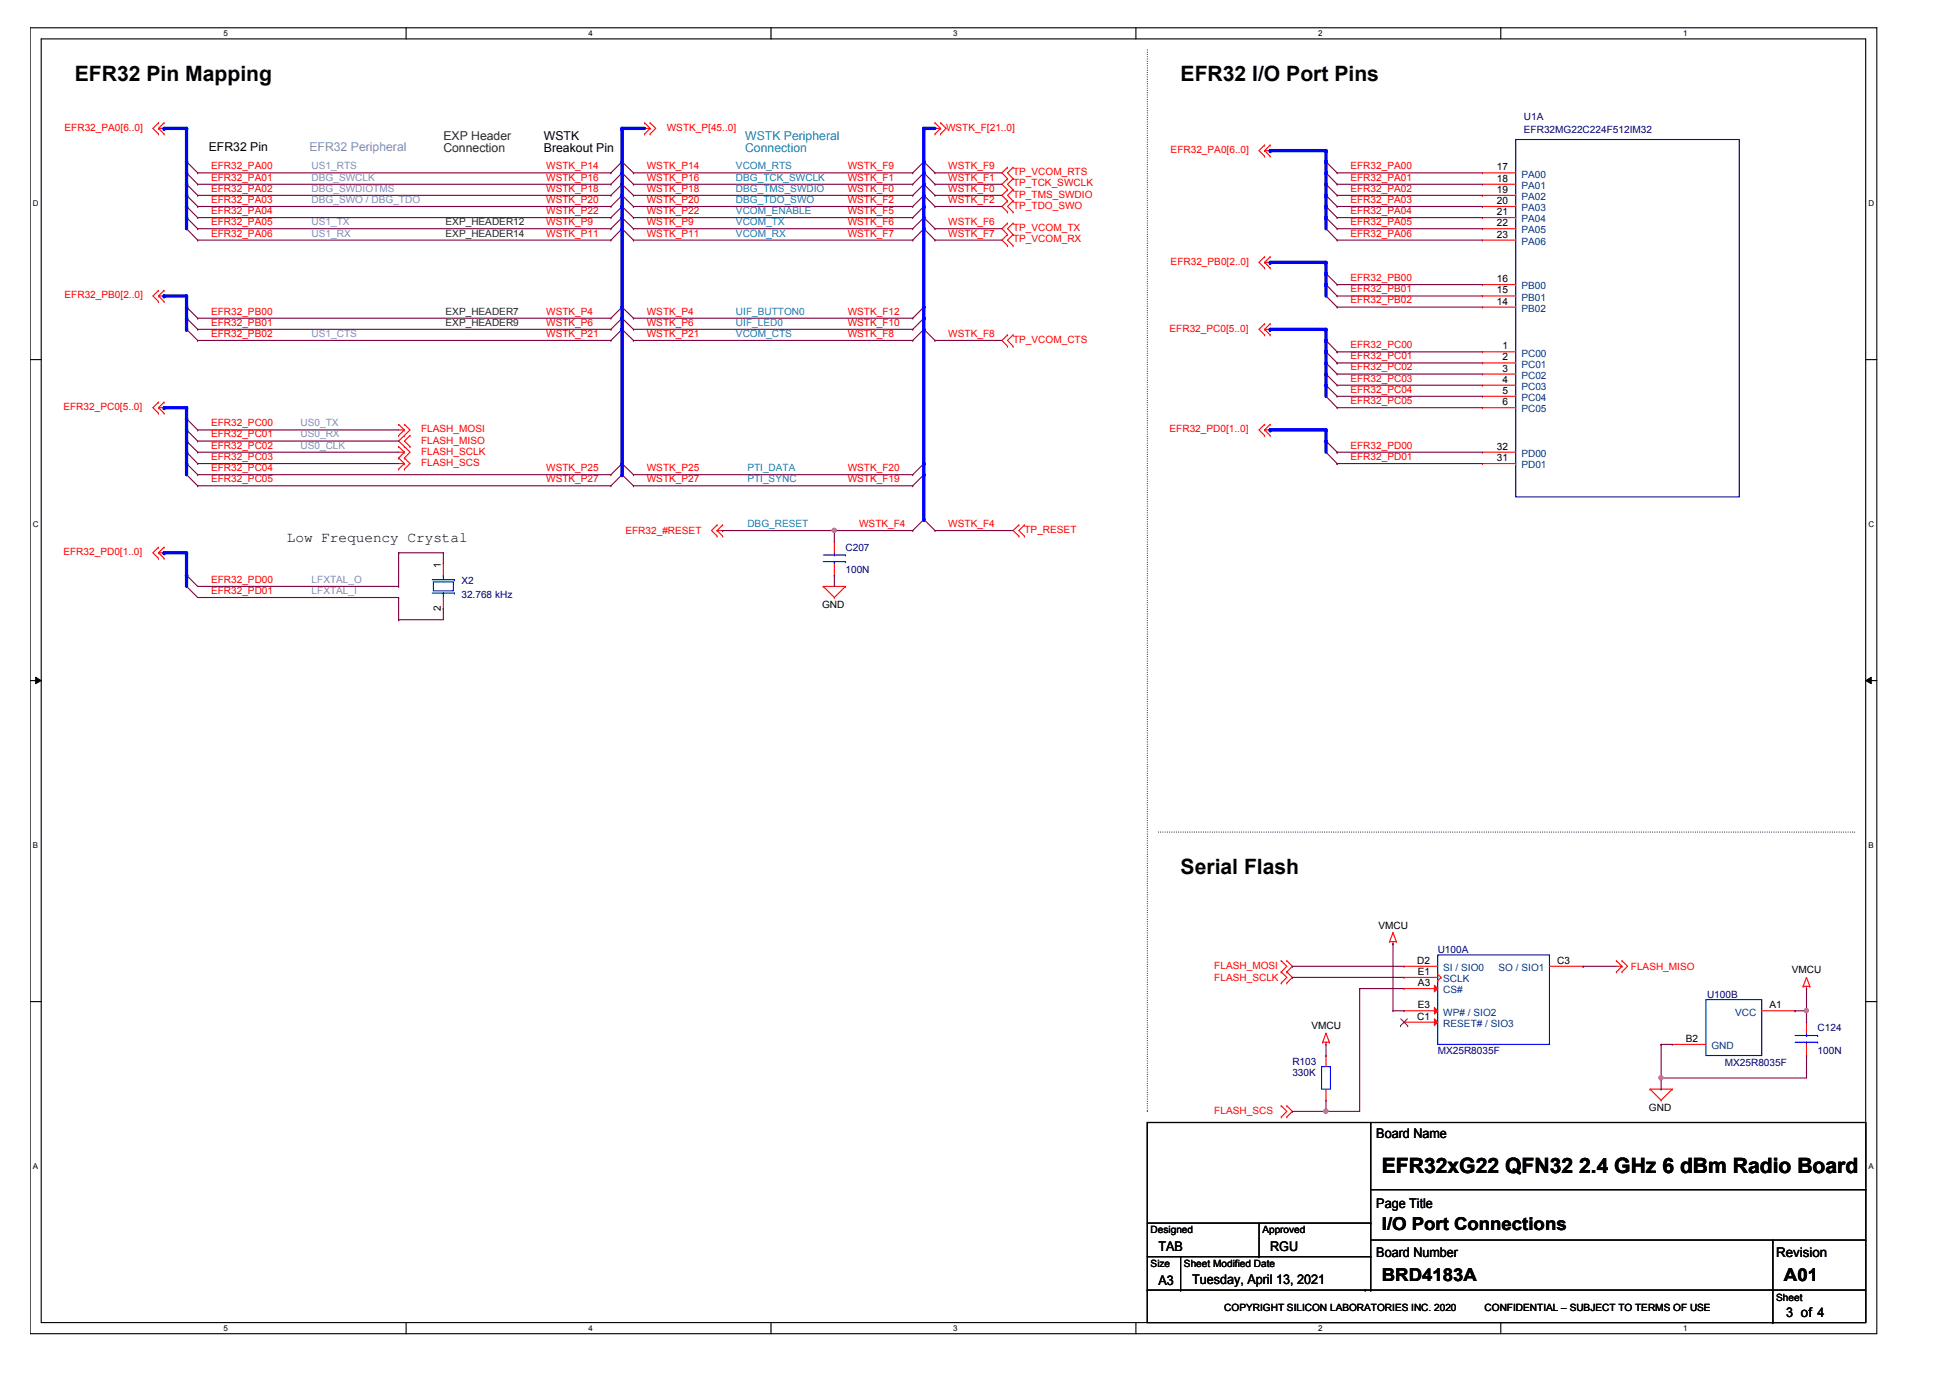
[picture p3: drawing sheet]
<svg xmlns="http://www.w3.org/2000/svg" width="297mm" height="210mm" viewBox="0 0 297 210" stroke-linecap="round" stroke-linejoin="round" font-family="sans-serif">
<defs><g id="words">
<g font-size="3.2">
<text x="11.4" y="12.3">EFR32 Pin Mapping</text>
<text x="179.8" y="12.3">EFR32 I/O Port Pins</text>
<text x="179.8" y="133.1">Serial Flash</text>
<text x="210.5" y="178.7">EFR32xG22 QFN32 2.4 GHz 6 dBm Radio Board</text>
</g>
<g font-size="2.7">
<text x="210.5" y="187.3">I/O Port Connections</text>
<text x="210.5" y="195.2">BRD4183A</text>
<text x="271.8" y="195.2">A01</text>
</g>
<text font-size="2.2" x="43.7" y="82.6">Low Frequency Crystal</text>
<g font-size="2">
<text x="209.6" y="173.4">Board Name</text>
<text x="209.6" y="184">Page Title</text>
<text x="176.5" y="190.6">TAB</text>
<text x="193.5" y="190.6">RGU</text>
<text x="209.6" y="191.5">Board Number</text>
<text x="270.6" y="191.5">Revision</text>
<text x="176.5" y="195.7">A3</text>
<text x="181.6" y="195.5">Tuesday, April 13, 2021</text>
<text x="272.1" y="200.7">3 of 4</text>
</g>
<g font-size="1.9">
<text x="31.8" y="22.9">EFR32 Pin</text>
<text x="82.9" y="21.3">WSTK</text>
<text x="82.9" y="23.2">Breakout Pin</text>
</g>
<text font-size="1.9" fill="#8080c0" x="47.1" y="22.9">EFR32 Peripheral</text>
<g font-size="1.9" fill="#008000">
<text x="67.5" y="21.3">EXP Header</text>
<text x="67.5" y="23.2">Connection</text>
</g>
<g font-size="1.9" fill="#0080ff">
<text x="113.5" y="21.3">WSTK Peripheral</text>
<text x="113.5" y="23.2">Connection</text>
</g>
<g font-size="1.5" fill="#f00">
<text x="9.8" y="19.9">EFR32_PA0[6..0]</text>
<text x="101.6" y="19.9">WSTK_P[45..0]</text>
<text x="144.1" y="19.9">WSTK_F[21..0]</text>
<text x="178.3" y="23.3">EFR32_PA0[6..0]</text>
<text x="32.1" y="29.2">EFR32_PA02</text>
<text x="32.1" y="25.8">EFR32_PA00</text>
<text x="32.1" y="27.5">EFR32_PA01</text>
<text x="83.2" y="25.8">WSTK_P14</text>
<text x="83.2" y="29.2">WSTK_P18</text>
<text x="83.2" y="27.5">WSTK_P16</text>
<text x="98.5" y="27.5">WSTK_P16</text>
<text x="98.5" y="29.2">WSTK_P18</text>
<text x="98.5" y="25.8">WSTK_P14</text>
<text x="129.1" y="25.8">WSTK_F9</text>
<text x="129.1" y="27.5">WSTK_F1</text>
<text x="129.1" y="29.2">WSTK_F0</text>
<text x="144.5" y="27.5">WSTK_F1</text>
<text x="144.5" y="29.2">WSTK_F0</text>
<text x="144.5" y="25.8">WSTK_F9</text>
<text x="154.3" y="28.4">TP_TCK_SWCLK</text>
<text x="154.3" y="26.7">TP_VCOM_RTS</text>
<text x="205.7" y="29.2">EFR32_PA02</text>
<text x="205.7" y="27.5">EFR32_PA01</text>
<text x="205.7" y="25.8">EFR32_PA00</text>
<text x="32.1" y="30.9">EFR32_PA03</text>
<text x="32.1" y="34.3">EFR32_PA05</text>
<text x="32.1" y="32.6">EFR32_PA04</text>
<text x="83.2" y="30.9">WSTK_P20</text>
<text x="83.2" y="32.6">WSTK_P22</text>
<text x="83.2" y="34.3">WSTK_P9</text>
<text x="98.5" y="30.9">WSTK_P20</text>
<text x="98.5" y="34.3">WSTK_P9</text>
<text x="98.5" y="32.6">WSTK_P22</text>
<text x="129.1" y="32.6">WSTK_F5</text>
<text x="129.1" y="30.9">WSTK_F2</text>
<text x="129.1" y="34.3">WSTK_F6</text>
<text x="144.5" y="30.9">WSTK_F2</text>
<text x="144.5" y="34.3">WSTK_F6</text>
<text x="154.3" y="31.8">TP_TDO_SWO</text>
<text x="154.3" y="30.1">TP_TMS_SWDIO</text>
<text x="154.3" y="35.2">TP_VCOM_TX</text>
<text x="205.7" y="30.9">EFR32_PA03</text>
<text x="205.7" y="32.6">EFR32_PA04</text>
<text x="205.7" y="34.3">EFR32_PA05</text>
<text x="32.1" y="36">EFR32_PA06</text>
<text x="83.2" y="36">WSTK_P11</text>
<text x="98.5" y="36">WSTK_P11</text>
<text x="129.1" y="36">WSTK_F7</text>
<text x="144.5" y="36">WSTK_F7</text>
<text x="154.3" y="36.9">TP_VCOM_RX</text>
<text x="178.3" y="40.3">EFR32_PB0[2..0]</text>
<text x="205.7" y="36">EFR32_PA06</text>
<text x="9.8" y="45.4">EFR32_PB0[2..0]</text>
<text x="32.1" y="47.9">EFR32_PB00</text>
<text x="83.2" y="47.9">WSTK_P4</text>
<text x="98.5" y="47.9">WSTK_P4</text>
<text x="129.1" y="47.9">WSTK_F12</text>
<text x="205.7" y="44.5">EFR32_PB01</text>
<text x="205.7" y="46.2">EFR32_PB02</text>
<text x="205.7" y="42.8">EFR32_PB00</text>
<text x="32.1" y="51.3">EFR32_PB02</text>
<text x="32.1" y="49.6">EFR32_PB01</text>
<text x="83.2" y="51.3">WSTK_P21</text>
<text x="83.2" y="49.6">WSTK_P6</text>
<text x="98.5" y="49.6">WSTK_P6</text>
<text x="98.5" y="51.3">WSTK_P21</text>
<text x="129.1" y="49.6">WSTK_F10</text>
<text x="129.1" y="51.3">WSTK_F8</text>
<text x="144.5" y="51.3">WSTK_F8</text>
<text x="154.3" y="52.2">TP_VCOM_CTS</text>
<text x="178.2" y="50.5">EFR32_PC0[5..0]</text>
<text x="205.7" y="53">EFR32_PC00</text>
<text x="205.7" y="59.8">EFR32_PC04</text>
<text x="205.7" y="58.1">EFR32_PC03</text>
<text x="205.7" y="54.7">EFR32_PC01</text>
<text x="205.7" y="56.4">EFR32_PC02</text>
<text x="9.7" y="62.4">EFR32_PC0[5..0]</text>
<text x="32.1" y="64.9">EFR32_PC00</text>
<text x="64.1" y="65.9">FLASH_MOSI</text>
<text x="178.2" y="65.9">EFR32_PD0[1..0]</text>
<text x="205.7" y="61.6">EFR32_PC05</text>
<text x="32.1" y="70.1">EFR32_PC03</text>
<text x="32.1" y="68.3">EFR32_PC02</text>
<text x="32.1" y="66.6">EFR32_PC01</text>
<text x="32.1" y="71.8">EFR32_PC04</text>
<text x="64.1" y="71">FLASH_SCS</text>
<text x="64.1" y="67.6">FLASH_MISO</text>
<text x="64.1" y="69.3">FLASH_SCLK</text>
<text x="83.2" y="71.8">WSTK_P25</text>
<text x="98.5" y="71.8">WSTK_P25</text>
<text x="129.1" y="71.8">WSTK_F20</text>
<text x="205.7" y="68.3">EFR32_PD00</text>
<text x="205.7" y="70.1">EFR32_PD01</text>
<text x="32.1" y="73.4">EFR32_PC05</text>
<text x="83.2" y="73.4">WSTK_P27</text>
<text x="98.5" y="73.4">WSTK_P27</text>
<text x="129.1" y="73.4">WSTK_F19</text>
<text x="95.3" y="81.4">EFR32_#RESET</text>
<text x="130.9" y="80.3">WSTK_F4</text>
<text x="144.5" y="80.3">WSTK_F4</text>
<text x="156.1" y="81.2">TP_RESET</text>
<text x="9.7" y="84.6">EFR32_PD0[1..0]</text>
<text x="32.1" y="88.8">EFR32_PD00</text>
<text x="32.1" y="90.5">EFR32_PD01</text>
<text x="185" y="147.5">FLASH_MOSI</text>
<text x="185" y="149.4">FLASH_SCLK</text>
<text x="248.4" y="147.7">FLASH_MISO</text>
<text x="185" y="169.7">FLASH_SCS</text>
</g>
<g font-size="1.5" fill="#000080">
<text x="232.1" y="18.2">U1A</text>
<text x="232.1" y="20.3">EFR32MG22C224F512IM32</text>
<text x="128.8" y="83.9">C207</text>
<text x="70.3" y="89">X2</text>
<text x="128.8" y="87.3">100N</text>
<text x="70.3" y="91.1">32.768 kHz</text>
<text x="219" y="145.2">U100A</text>
<text x="260" y="152">U100B</text>
<text x="219" y="160.5">MX25R8035F</text>
<text x="276.9" y="157.1">C124</text>
<text x="276.9" y="160.5">100N</text>
<text x="196.9" y="162.2">R103</text>
<text x="196.9" y="163.9">330K</text>
<text x="262.7" y="162.3">MX25R8035F</text>
</g>
<g font-size="1.5" fill="#8080c0">
<text x="47.5" y="29.2">DBG_SWDIOTMS</text>
<text x="47.5" y="25.8">US1_RTS</text>
<text x="47.5" y="27.5">DBG_SWCLK</text>
<text x="47.5" y="30.9">DBG_SWO / DBG_TDO</text>
<text x="47.5" y="34.3">US1_TX</text>
<text x="47.5" y="36">US1_RX</text>
<text x="47.5" y="51.3">US1_CTS</text>
<text x="45.8" y="64.9">US0_TX</text>
<text x="45.8" y="68.3">US0_CLK</text>
<text x="45.8" y="66.6">US0_RX</text>
<text x="47.5" y="88.8">LFXTAL_O</text>
<text x="47.5" y="90.5">LFXTAL_I</text>
</g>
<g font-size="1.5" fill="#0080ff">
<text x="112.1" y="27.5">DBG_TCK_SWCLK</text>
<text x="112.1" y="29.2">DBG_TMS_SWDIO</text>
<text x="112.1" y="25.8">VCOM_RTS</text>
<text x="112.1" y="30.9">DBG_TDO_SWO</text>
<text x="112.1" y="34.3">VCOM_TX</text>
<text x="112.1" y="32.6">VCOM_ENABLE</text>
<text x="112.1" y="36">VCOM_RX</text>
<text x="112.1" y="47.9">UIF_BUTTON0</text>
<text x="112.1" y="49.6">UIF_LED0</text>
<text x="112.1" y="51.3">VCOM_CTS</text>
<text x="113.8" y="71.8">PTI_DATA</text>
<text x="113.8" y="73.4">PTI_SYNC</text>
<text x="113.8" y="80.3">DBG_RESET</text>
</g>
<g font-size="1.5">
<text x="228" y="25.9">17</text>
<text x="228" y="27.7">18</text>
<text x="228" y="29.4">19</text>
<text x="228" y="32.8">21</text>
<text x="228" y="31.1">20</text>
<text x="228" y="34.5">22</text>
<text x="228" y="36.2">23</text>
<text x="228" y="43">16</text>
<text x="228" y="44.7">15</text>
<text x="228" y="46.4">14</text>
<text x="228.9" y="53.2">1</text>
<text x="228.9" y="56.6">3</text>
<text x="228.9" y="60">5</text>
<text x="228.9" y="58.3">4</text>
<text x="228.9" y="54.9">2</text>
<text x="228.9" y="61.7">6</text>
<text x="228" y="68.5">32</text>
<text x="228" y="70.2">31</text>
<text x="67.2" y="86.4" transform="rotate(-90 67.2 86.4)">1</text>
<text x="67.2" y="93" transform="rotate(-90 67.2 93)">2</text>
<text x="125.2" y="92.6">GND</text>
<text x="210" y="141.4">VMCU</text>
<text x="215.9" y="146.8">D2</text>
<text x="216" y="148.5">E1</text>
<text x="237.2" y="146.8">C3</text>
<text x="272.9" y="148.3">VMCU</text>
<text x="215.9" y="155.3">C1</text>
<text x="216" y="153.6">E3</text>
<text x="216" y="150.2">A3</text>
<text x="269.6" y="153.6">A1</text>
<text x="199.8" y="156.8">VMCU</text>
<text x="256.8" y="158.7">B2</text>
<text x="251.2" y="169.2">GND</text>
<text x="175.3" y="187.9">Designed</text>
<text x="192.3" y="187.9">Approved</text>
<text x="175.3" y="193">Size</text>
<text x="180.4" y="193">Sheet Modified Date</text>
<text x="186.5" y="199.6">COPYRIGHT SILICON LABORATORIES INC. 2020</text>
<text x="226.1" y="199.6">CONFIDENTIAL – SUBJECT TO TERMS OF USE</text>
<text x="270.6" y="198.2">Sheet</text>
</g>
<g font-size="1.5" fill="#004080">
<text x="231.7" y="27.1">PA00</text>
<text x="231.7" y="28.8">PA01</text>
<text x="231.7" y="33.9">PA04</text>
<text x="231.7" y="30.5">PA02</text>
<text x="231.7" y="32.2">PA03</text>
<text x="231.7" y="35.6">PA05</text>
<text x="231.7" y="37.3">PA06</text>
<text x="231.7" y="44.1">PB00</text>
<text x="231.7" y="45.8">PB01</text>
<text x="231.7" y="47.5">PB02</text>
<text x="231.7" y="57.7">PC02</text>
<text x="231.7" y="59.4">PC03</text>
<text x="231.7" y="54.3">PC00</text>
<text x="231.7" y="56">PC01</text>
<text x="231.7" y="61.1">PC04</text>
<text x="231.7" y="62.8">PC05</text>
<text x="231.7" y="69.6">PD00</text>
<text x="231.7" y="71.3">PD01</text>
<text x="219.9" y="147.9">SI / SIO0</text>
<text x="219.9" y="149.6">SCLK</text>
<text x="228.3" y="147.9">SO / SIO1</text>
<text x="219.9" y="154.7">WP# / SIO2</text>
<text x="219.9" y="151.3">CS#</text>
<text x="264.3" y="154.7">VCC</text>
<text x="219.9" y="156.4">RESET# / SIO3</text>
<text x="260.7" y="159.8">GND</text>
</g>
<g font-size="1.5" fill="#008000">
<text x="67.9" y="34.3">EXP_HEADER12</text>
<text x="67.9" y="36">EXP_HEADER14</text>
<text x="67.9" y="47.9">EXP_HEADER7</text>
<text x="67.9" y="49.6">EXP_HEADER9</text>
</g>
<g font-size="1.2">
<text x="34" y="5.5">5</text>
<text x="89.6" y="5.5">4</text>
<text x="145.2" y="5.5">3</text>
<text x="200.8" y="5.5">2</text>
<text x="256.4" y="5.5">1</text>
<text x="5" y="31.5">D</text>
<text x="284.6" y="31.5">D</text>
<text x="5" y="80.3">C</text>
<text x="284.6" y="80.3">C</text>
<text x="5" y="129.2">B</text>
<text x="284.6" y="129.2">B</text>
<text x="5" y="178.1">A</text>
<text x="284.6" y="178.1">A</text>
<text x="34" y="202.7">5</text>
<text x="89.6" y="202.7">4</text>
<text x="145.2" y="202.7">3</text>
<text x="200.8" y="202.7">2</text>
<text x="256.4" y="202.7">1</text>
</g>
</g></defs>
<path d="M4.6 4.2h281.3v199h-281.3zM6.3 5.9h277.9v195.6h-277.9z" fill="none" stroke="#000" stroke-width=".17"/>
<g fill="#fff">
<path d="M34 4.4h.7v1.4h-.7z"/>
<path d="M34 201.6h.7v1.4h-.7z"/>
</g>
<path d="M61.9 4.2v1.7M61.9 201.5v1.7" fill="none" stroke="#000" stroke-width=".17"/>
<g fill="#fff">
<path d="M89.6 4.4h.7v1.4h-.7z"/>
<path d="M89.6 201.6h.7v1.4h-.7z"/>
</g>
<path d="M117.4 4.2v1.7M117.4 201.5v1.7" fill="none" stroke="#000" stroke-width=".17"/>
<g fill="#fff">
<path d="M145.2 4.4h.7v1.4h-.7z"/>
<path d="M145.2 201.6h.7v1.4h-.7z"/>
</g>
<path d="M173 4.2v1.7M173 201.5v1.7" fill="none" stroke="#000" stroke-width=".17"/>
<g fill="#fff">
<path d="M200.8 4.4h.6v1.4h-.6z"/>
<path d="M200.8 201.6h.6v1.4h-.6z"/>
</g>
<path d="M228.6 4.2v1.7M228.6 201.5v1.7" fill="none" stroke="#000" stroke-width=".17"/>
<g fill="#fff">
<path d="M256.4 4.4h.6v1.4h-.6z"/>
<path d="M256.4 201.6h.6v1.4h-.6z"/>
<path d="M5 30.4h.9v1.3h-.9z"/>
<path d="M284.6 30.4h.9v1.3h-.9z"/>
<path d="M5 79.2h.9v1.4h-.9z"/>
<path d="M284.6 79.2h.9v1.4h-.9z"/>
</g>
<path d="M4.6 54.8h1.7M284.2 54.8h1.7" fill="none" stroke="#000" stroke-width=".17"/>
<g fill="#fff">
<path d="M5 128.1h.8v1.4h-.8z"/>
<path d="M284.6 128.1h.8v1.4h-.8z"/>
</g>
<path d="M4.6 103.7h1.7M284.2 103.7h1.7" fill="none" stroke="#000" stroke-width=".17"/>
<path d="M5.4 103.2l.9 .5-.9 .4zM284.2 103.7l.8-.5v.9z" fill="#000"/>
<path d="M5.4 103.2l.9 .5-.9 .4zM284.2 103.7l.8-.5v.9z" fill="none" stroke="#000" stroke-width=".15"/>
<g fill="#fff">
<path d="M5 177h.8v1.3h-.8z"/>
<path d="M284.6 177h.8v1.3h-.8z"/>
</g>
<g fill="none" stroke="#000" stroke-width=".17">
<path d="M4.6 152.6h1.7M284.2 152.6h1.7M174.8 171h109.4v30.5h-109.4zM208.8 171v25.5M174.8 196.5h.1M174.8 196.5h109.4M174.8 191.4h34M174.8 186.3h34M179.8 196.5h.1M179.8 191.4v5.1M191.8 191.4h.1M191.8 186.3v5.1"/>
<path d="M208 196.5h.1M208.8 196.5h.1M208.8 191.4h.1M208.8 186.3h.1M208.8 181.2h75.4M208.8 188.9h75.4M270.1 188.9v12.6M284.2 181.2h.1M284.2 188.9h.1M270.1 201.5h.1"/>
</g>
<path d="M174.8 7.6v161.7M176.5 126.7h106M282.5 126.7h.1M174.8 169.3h.1" fill="none" stroke="#000" stroke-width=".17" stroke-dasharray="0 .3"/>
<g fill="none" stroke="#f00" stroke-width=".17">
<path d="M24.1 18.7h.1M24.1 19.6h.1M24.1 19.6h.9M24.1 18.7l-.8 .9 .8 .8M24.1 19.6l.9 .8M25 18.7h.1M25 18.7l-.9 .9M98.2 18.7h.1M98.2 18.7l.8 .9M98.2 19.6h.8M99 18.7h.1M99 19.6h.1"/>
<path d="M99 18.7l.9 .9-.9 .8M99 19.6l-.8 .8M142.4 18.7h.1M142.4 19.6h.9M142.4 18.7l.9 .9M143.3 18.7h.1M143.3 19.6h.1M143.3 18.7l.8 .9-.8 .8M143.3 19.6l-.9 .8M24.1 20.4h.1M25 20.4h.1M98.2 20.4h.1"/>
<path d="M99 20.4h.1M142.4 20.4h.1M143.3 20.4h.1M153.5 28.9h.1M153.5 27.2h.1M153.5 32.3h.1M153.5 30.6h.1M153.5 35.7h.1M153.5 34h.1M153.5 37.4h.1M153.5 25.5h.1M153.5 27.2l-.9 .9 .9 .8"/>
<path d="M153.5 30.6l-.9 .9 .9 .8M153.5 28.9l-.9 .9 .9 .8M153.5 34l-.9 .8 .9 .9M153.5 35.7l-.9 .9 .9 .8M153.5 25.5l-.9 .8 .9 .9M154.3 28.9h.1M154.3 27.2h.1M154.3 32.3h.1M154.3 30.6h.1M154.3 35.7h.1M154.3 34h.1M154.3 37.4h.1"/>
<path d="M154.3 25.5h.1M154.3 27.2l-.8 .9 .8 .8M154.3 30.6l-.8 .9 .8 .8M154.3 28.9l-.8 .9 .8 .8M154.3 34l-.8 .8 .8 .9M154.3 35.7l-.8 .9 .8 .8M154.3 25.5l-.8 .8 .8 .9M192.6 22.1h.1M192.6 23.8h.1M192.6 22.9h.1M192.6 39.1h.1M192.6 40h.1"/>
<path d="M192.6 22.1l-.8 .8 .8 .9M192.6 22.9l.9 .9M192.6 22.9h.9M192.6 39.1l-.8 .9 .8 .8M192.6 40l.9 .8M192.6 40h.9M193.5 22.1h.1M193.5 23.8h.1M193.5 39.1h.1M193.5 22.1l-.9 .8M193.5 39.1l-.9 .9M24.1 44.2h.1"/>
<path d="M24.1 45.9h.1M24.1 45.1h.1M24.1 44.2l-.8 .9 .8 .8M24.1 45.1l.9 .8M24.1 45.1h.9M25 44.2h.1M25 45.9h.1M25 44.2l-.9 .9M153.5 52.7h.1M153.5 51h.1M153.5 51l-.9 .9 .9 .8M154.3 52.7h.1"/>
<path d="M154.3 51h.1M154.3 51l-.8 .9 .8 .8M192.6 40.8h.1M192.6 51h.1M192.6 49.3h.1M192.6 50.2h.1M192.6 49.3l-.8 .9 .8 .8M192.6 50.2l.9 .8M192.6 50.2h.9M193.5 40.8h.1M193.5 51h.1M193.5 49.3h.1"/>
<path d="M193.5 49.3l-.9 .9M24.1 62.9h.1M24.1 61.3h.1M24.1 62.1h.1M24.1 61.3l-.8 .8 .8 .8M24.1 62.1l.9 .8M24.1 62.1h.9M25 62.9h.1M25 61.3h.1M25 61.3l-.9 .8M60.7 71.5h.1M60.7 69.8h.1"/>
<path d="M60.7 66.3h.1M60.7 64.6h.1M60.7 68h.1M60.7 65.5h.9M60.7 69.8l.9 .8M60.7 70.6h.9M60.7 64.6l.9 .9M60.7 68l.9 .9M60.7 68.9h.9M61.6 71.5h.1M61.6 69.8h.1M61.6 70.6h.1"/>
<path d="M61.6 68h.1M61.6 66.3h.1M61.6 64.6h.1M61.6 65.5h.1M61.6 68.9h.1M61.6 69.8l.9 .8-.9 .9M61.6 70.6l-.9 .9M61.6 66.3l-.9 .9 .9 .8M61.6 64.6l.9 .9-.9 .8M61.6 65.5l-.9 .8M61.6 68l.9 .9-.9 .9M61.6 68.9l-.9 .9"/>
<path d="M62.5 68h.1M62.5 66.3h.1M62.5 66.3l-.9 .9 .9 .8M109.2 80h.1M109.2 80l-.8 .8 .8 .9M110.1 80h.1M110.1 80l-.9 .8M155.2 80h.1M155.2 80l-.9 .8 .9 .9M156.1 80h.1M156.1 80l-.9 .8 .9 .9M192.6 66.3h.1"/>
<path d="M192.6 64.6h.1M192.6 65.5h.1M192.6 64.6l-.8 .9 .8 .8M192.6 65.5l.9 .8M192.6 65.5h.9M193.5 66.3h.1M193.5 64.6h.1M193.5 64.6l-.9 .9M24.1 85h.1M24.1 83.4h.1M24.1 84.2h.1M24.1 83.4l-.8 .8 .8 .8"/>
<path d="M24.1 84.2l.9 .8M24.1 84.2h.9M25 85h.1M25 83.4h.1M25 83.4l-.9 .8M109.2 81.7h.1M109.2 80.8h.1M109.2 80.8l.9 .9M109.2 80.8h.9M110.1 81.7h.1M125.4 89.3h.1M125.4 89.3h3.4"/>
<path d="M125.4 89.3l1.7 1.7M127.1 91h.1M128.8 89.3h.1M128.8 89.3l-1.7 1.7M155.2 81.7h.1M156.1 81.7h.1M195.2 148h.1M195.2 146.3h.1M195.2 149.7h.1M195.2 146.3l.8 .9-.8 .8M195.2 148l.8 .9-.8 .8M196 148h.1"/>
<path d="M196 146.3h.1M196 149.7h.1M196 146.3l.9 .9-.9 .8M196 148l.9 .9-.9 .8M201.5 158.7h.1M201.5 158.7h1M202 159.1h.1M202 157.4h.1M202 158.7v.4M202 157.4l-.5 1.3M202 157.4l.5 1.3M202.5 158.7h.1"/>
<path d="M211.7 143.4h.1M211.7 143.4h1M212.2 143.8h.1M212.2 142.1h.1M212.2 143.4v.4M212.2 142.1l-.5 1.3M212.2 142.1l.5 1.3M212.7 143.4h.1M213.9 147.2h.1M213.9 148.9h.1M213.9 147.2h5.1M213.9 148.9h5.1"/>
<path d="M219 149.4h.1M219 148.4l.5 .5M219.5 148.9h.1M219.5 148.9l-.5 .5M246.2 148h.1M246.2 146.3h.1M246.2 146.3l.9 .9M246.2 147.2h.9M247.1 148h.1M247.1 146.3h.1M247.1 147.2h.1M247.1 146.3l.8 .9-.8 .8"/>
<path d="M247.1 147.2l-.9 .8M274.7 150.2h.1M274.7 150.2h1M275.2 150.6h.1M275.2 148.9h.1M275.2 150.2v.4M275.2 148.9l-.5 1.3M275.2 148.9l.5 1.3M275.7 150.2h.1M195.2 170.1h.1M195.2 168.4h.1M195.2 168.4l.8 .9-.8 .8"/>
<path d="M196 170.1h.1M196 168.4h.1M196 168.4l.9 .9-.9 .8M251.3 165.9h.1M251.3 165.9h3.4M251.3 165.9l1.7 1.7M253 167.6h.1M254.7 165.9h.1M254.7 165.9l-1.7 1.7"/>
</g>
<g fill="none" stroke="#800040" stroke-width=".17">
<path d="M28.4 34.8h.1M28.4 26.3h.1M28.4 24.6h.1M28.4 28.1h.1M28.4 29.8h.1M28.4 31.5h.1M28.4 33.1h.1M28.4 34.8l1.7 1.8M28.4 26.3l1.7 1.8M28.4 24.6l1.7 1.7M28.4 28.1l1.7 1.7M28.4 29.8l1.7 1.7"/>
<path d="M28.4 31.5l1.7 1.6M28.4 33.1l1.7 1.7M93.1 28.1h.1M93.1 29.8h.1M93.1 31.5h.1M93.1 34.8h.1M93.1 26.3h.1M93.1 33.1h.1M93.1 36.6h.1M94.8 26.3h.1M94.8 28.1h.1M94.8 29.8h.1"/>
<path d="M94.8 33.1h.1M94.8 34.8h.1M94.8 24.6h.1M94.8 31.5h.1M94.8 26.3l-1.7 1.8M94.8 26.3l1.7 1.8M94.8 28.1l1.7 1.7M94.8 29.8l1.7 1.7M94.8 33.1l1.7 1.7M94.8 28.1l-1.7 1.7M94.8 29.8l-1.7 1.7M94.8 33.1l-1.7 1.7"/>
<path d="M94.8 24.6l-1.7 1.7M94.8 31.5l-1.7 1.6M94.8 34.8l-1.7 1.8M94.8 34.8l1.7 1.8M94.8 24.6l1.7 1.7M94.8 31.5l1.7 1.6M139 36.6h.1M139 34.8h.1M139 28.1h.1M139 29.8h.1M139 31.5h.1M139 33.1h.1"/>
<path d="M139 26.3h.1M140.7 26.3h.1M140.7 28.1h.1M140.7 33.1h.1M140.7 29.8h.1M140.7 34.8h.1M140.7 24.6h.1M140.7 26.3l1.7 1.8M140.7 34.8l-1.7 1.8M140.7 28.1l1.7 1.7M140.7 33.1l-1.7 1.7M140.7 26.3l-1.7 1.8"/>
<path d="M140.7 28.1l-1.7 1.7M140.7 29.8l-1.7 1.7M140.7 24.6l-1.7 1.7M140.7 33.1l1.7 1.7M140.7 29.8l1.7 1.7M140.7 34.8l1.7 1.8M140.7 31.5l-1.7 1.6M140.7 24.6l1.7 1.7M202 28.1h.1M202 29.8h.1M202 31.5h.1M202 26.3h.1"/>
<path d="M202 24.6h.1M202 33.1h.1M202 34.8h.1M202 28.1l1.7 1.7M202 29.8l1.7 1.7M202 31.5l1.7 1.6M202 26.3l1.7 1.8M202 24.6l1.7 1.7M202 33.1l1.7 1.7M202 34.8l1.7 1.8M28.4 50.2h.1M28.4 46.8h.1"/>
<path d="M28.4 48.5h.1M28.4 50.2l1.7 1.7M28.4 46.8l1.7 1.7M28.4 48.5l1.7 1.7M93.1 50.2h.1M93.1 48.5h.1M93.1 51.9h.1M94.8 46.8h.1M94.8 48.5h.1M94.8 50.2h.1M94.8 48.5l-1.7 1.7M94.8 46.8l-1.7 1.7"/>
<path d="M94.8 46.8l1.7 1.7M94.8 48.5l1.7 1.7M94.8 50.2l-1.7 1.7M94.8 50.2l1.7 1.7M139 50.2h.1M139 48.5h.1M139 51.9h.1M140.7 50.2h.1M140.7 48.5l-1.7 1.7M140.7 46.8l-1.7 1.7M140.7 50.2l-1.7 1.7M140.7 50.2l1.7 1.7"/>
<path d="M202 43.3h.1M202 41.7h.1M202 45.1h.1M202 55.3h.1M202 57h.1M202 58.7h.1M202 43.3l1.7 1.8M202 41.7l1.7 1.6M202 45.1l1.7 1.7M202 55.3l1.7 1.7M202 57l1.7 1.7M202 53.6l1.7 1.7"/>
<path d="M202 51.9l1.7 1.7M202 58.7l1.7 1.7M203.7 55.3h.1M203.7 53.6h.1M28.4 63.8h.1M28.4 65.5h.1M28.4 68.9h.1M28.4 67.2h.1M28.4 70.6h.1M28.4 72.3h.1M28.4 63.8l1.7 1.7M28.4 65.5l1.7 1.7"/>
<path d="M28.4 68.9l1.7 1.7M28.4 67.2l1.7 1.7M28.4 70.6l1.7 1.7M28.4 72.3l1.7 1.7M93.1 74h.1M93.1 72.3h.1M94.8 70.6h.1M94.8 72.3h.1M94.8 72.3l-1.7 1.7M94.8 70.6l-1.7 1.7M94.8 70.6l1.7 1.7M94.8 72.3l1.7 1.7"/>
<path d="M139 72.3h.1M139 74h.1M140.7 79.1h.1M140.7 70.6l-1.7 1.7M140.7 72.3l-1.7 1.7M140.7 79.1l-1.7 1.7M140.7 79.1l1.7 1.7M202 60.4h.1M202 67.2l1.7 1.7M202 68.9l1.7 1.7M202 60.4l1.7 1.7M203.7 68.9h.1"/>
<path d="M203.7 70.6h.1M28.4 89.3h.1M28.4 87.6h.1M28.4 89.3l1.7 1.7M28.4 87.6l1.7 1.7M139 80.8h.1"/>
</g>
<path d="M219 145.5h17v13.6h-17z" fill="none" stroke="#00f" stroke-width=".17"/>
<path d="M218.5 155.2l.5 .5-.5 .5z" fill="#f00"/>
<path d="M213.9 155.7h.1M213.9 155.7h5.1M218.5 155.2l.5 .5-.5 .5zM236 147.2h5.1M241.1 147.2h.1" fill="none" stroke="#f00" stroke-width=".17"/>
<path d="M213.3 156.3h.1M213.4 155.2l1 1.1M214.4 155.2l-1.1 1.1M214.4 156.3h.1" fill="none" stroke="#804000" stroke-width=".15"/>
<path d="M218.5 153.5l.5 .5-.5 .5z" fill="#f00"/>
<path d="M213.9 154h.1M213.9 154h5.1M218.5 153.5l.5 .5-.5 .5z" fill="none" stroke="#f00" stroke-width=".17"/>
<path d="M218.5 150.1l.5 .5-.5 .5z" fill="#f00"/>
<g fill="none" stroke="#f00" stroke-width=".17">
<path d="M225.8 33.1h.1M225.8 26.3h.1M225.8 28.1h.1M225.8 29.8h.1M225.8 31.5h.1M225.8 34.8h.1M225.8 36.6h.1M225.8 33.1h5.1M225.8 26.3h5.1M225.8 28.1h5.1M225.8 29.8h5.1M225.8 31.5h5.1"/>
<path d="M225.8 34.8h5.1M225.8 36.6h5.1M225.8 57h.1M225.8 58.7h.1M225.8 53.6h.1M225.8 55.3h.1M225.8 43.3h.1M225.8 45.1h.1M225.8 46.8h.1M225.8 57h5.1M225.8 58.7h5.1M225.8 53.6h5.1"/>
<path d="M225.8 55.3h5.1M225.8 43.3h5.1M225.8 45.1h5.1M225.8 46.8h5.1M225.8 60.4h.1M225.8 62.1h.1M225.8 68.9h.1M225.8 70.6h.1M225.8 60.4h5.1M225.8 62.1h5.1M225.8 68.9h5.1M225.8 70.6h5.1"/>
<path d="M67.5 92.7h.1M67.5 85.9h.1M67.5 85.9v1.7M67.5 91v1.7M127.1 82.5h.1M127.1 87.6h.1M127.1 82.5v1.7M127.1 85.9v1.7M213.9 150.6h.1M213.9 150.6h5.1M218.5 150.1l.5 .5-.5 .5zM254.7 159.1h.1"/>
<path d="M254.7 159.1h5.2M268.4 154h5M273.4 154h.1M275.2 155.7h.1M275.2 155.7v1.7M275.2 159.1v1.7M202 167.6h.1M202 160.8h.1M202 160.8v1.7M202 165.9v1.7M275.2 160.8h.1"/>
</g>
<g fill="none" stroke="#00f" stroke-width=".17">
<path d="M230.9 21.3h34v54.4h-34zM65.8 90.3h3.4M65.8 88.3h3.4M66 88.6h3.1v1.4h-3.1zM67.5 90.3h.1M67.5 87.6h.1M67.5 87.6v.7M67.5 90.3v.7M69.2 90.3h.1M69.2 88.3h.1M125.4 84.5h3.4M125.4 85.6h3.4"/>
<path d="M127.1 85.6h.1M127.1 84.5h.1M127.1 84.2v.3M127.1 85.6v.3M128.8 84.5h.1M128.8 85.6h.1M259.9 152.3h8.5v8.5h-8.5zM273.4 157.7h3.5M273.4 158.7h3.5M275.2 158.7h.1M275.2 157.7h.1M275.2 157.4v.3"/>
<path d="M275.2 158.7v.4M276.9 157.7h.1M276.9 158.7h.1M201.3 162.5h1.4v3.4h-1.4z"/>
</g>
<path d="M142.4 31.5h.1M142.4 28.1h.1M142.4 29.8h.1M142.4 31.5h10.2M142.4 28.1h10.2M142.4 29.8h10.2" fill="none" stroke="#800040" stroke-width=".17"/>
<path d="M28.4 67.2v1.7" fill="none" stroke="#00f" stroke-width=".51"/>
<circle cx="28.4" cy="67.2" r=".25" fill="#00f"/>
<path d="M28.4 62.1v1.7" fill="none" stroke="#00f" stroke-width=".51"/>
<circle cx="28.4" cy="62.1" r=".25" fill="#00f"/>
<path d="M28.4 63.8v1.7" fill="none" stroke="#00f" stroke-width=".51"/>
<circle cx="28.4" cy="63.8" r=".25" fill="#00f"/>
<path d="M25 62.1h3.4" fill="none" stroke="#00f" stroke-width=".51"/>
<circle cx="25" cy="62.1" r=".25" fill="#00f"/>
<path d="M28.4 65.5v1.7" fill="none" stroke="#00f" stroke-width=".51"/>
<circle cx="28.4" cy="65.5" r=".25" fill="#00f"/>
<path d="M203.7 68.9h.1M203.7 68.9h22.1" fill="none" stroke="#800040" stroke-width=".17"/>
<path d="M202 67.2v1.7" fill="none" stroke="#00f" stroke-width=".51"/>
<circle cx="202" cy="67.2" r=".25" fill="#00f"/>
<path d="M203.7 29.8h.1M203.7 31.5h.1M203.7 33.1h.1M203.7 29.8h22.1M203.7 31.5h22.1M203.7 33.1h22.1M203.7 45.1h.1M203.7 45.1h22.1M203.7 70.6h.1M203.7 70.6h22.1" fill="none" stroke="#800040" stroke-width=".17"/>
<path d="M202 40v1.7" fill="none" stroke="#00f" stroke-width=".51"/>
<circle cx="202" cy="40" r=".25" fill="#00f"/>
<path d="M202 22.9v1.7" fill="none" stroke="#00f" stroke-width=".51"/>
<circle cx="202" cy="22.9" r=".25" fill="#00f"/>
<path d="M202 29.8v1.7" fill="none" stroke="#00f" stroke-width=".51"/>
<circle cx="202" cy="29.8" r=".25" fill="#00f"/>
<path d="M193.5 22.9h8.5" fill="none" stroke="#00f" stroke-width=".51"/>
<circle cx="193.5" cy="22.9" r=".25" fill="#00f"/>
<path d="M193.5 40h8.5" fill="none" stroke="#00f" stroke-width=".51"/>
<circle cx="193.5" cy="40" r=".25" fill="#00f"/>
<path d="M202 26.3v1.8" fill="none" stroke="#00f" stroke-width=".51"/>
<circle cx="202" cy="26.3" r=".25" fill="#00f"/>
<path d="M202 28.1v1.7" fill="none" stroke="#00f" stroke-width=".51"/>
<circle cx="202" cy="28.1" r=".25" fill="#00f"/>
<path d="M202 24.6v1.7" fill="none" stroke="#00f" stroke-width=".51"/>
<circle cx="202" cy="24.6" r=".25" fill="#00f"/>
<path d="M203.7 28.1h.1M203.7 26.3h.1M203.7 28.1h22.1M203.7 26.3h22.1" fill="none" stroke="#800040" stroke-width=".17"/>
<path d="M202 50.2v1.7" fill="none" stroke="#00f" stroke-width=".51"/>
<circle cx="202" cy="50.2" r=".25" fill="#00f"/>
<path d="M202 65.5v1.7" fill="none" stroke="#00f" stroke-width=".51"/>
<circle cx="202" cy="65.5" r=".25" fill="#00f"/>
<path d="M193.5 65.5h8.5" fill="none" stroke="#00f" stroke-width=".51"/>
<circle cx="193.5" cy="65.5" r=".25" fill="#00f"/>
<path d="M28.4 33.1v1.7" fill="none" stroke="#00f" stroke-width=".51"/>
<circle cx="28.4" cy="33.1" r=".25" fill="#00f"/>
<path d="M94.8 29.8v1.7" fill="none" stroke="#00f" stroke-width=".51"/>
<circle cx="94.8" cy="29.8" r=".25" fill="#00f"/>
<g fill="none" stroke="#800040" stroke-width=".17">
<path d="M196.9 147.2h.1M196.9 148.9h.1M196.9 147.2h17M196.9 148.9h17M207.1 150.6h.1M207.1 150.6v18.7h-5.1M207.1 150.6h6.8M212.2 154h.1M212.2 154h1.7M241.1 147.2h.1M241.1 147.2h5.1M275.2 155.7h.1"/>
<path d="M275.2 154v1.7M202 169.3h.1M275.2 160.8h.1M275.2 160.8v3.4"/>
</g>
<circle cx="275.2" cy="153.9" r=".32" fill="#f0f"/>
<circle cx="275.2" cy="153.9" r=".32" fill="none" stroke="#f0f" stroke-width=".17"/>
<path d="M273.4 154h.1M275.2 150.6h.1M275.2 150.6v3.4h-1.8M253 164.2h.1M253 164.2h22.2" fill="none" stroke="#800040" stroke-width=".17"/>
<circle cx="253" cy="164.2" r=".32" fill="#f0f"/>
<circle cx="253" cy="164.2" r=".32" fill="none" stroke="#f0f" stroke-width=".17"/>
<path d="M253 159.1h.1M253 159.1v6.8M253 159.1h1.7M196.9 169.3h.1M196.9 169.3h5.1M253 165.9h.1" fill="none" stroke="#800040" stroke-width=".17"/>
<circle cx="202" cy="169.3" r=".32" fill="#f0f"/>
<circle cx="202" cy="169.3" r=".32" fill="none" stroke="#f0f" stroke-width=".17"/>
<path d="M203.7 60.4h.1M203.7 62.1h.1M203.7 60.4h22.1M203.7 62.1h22.1M202 159.1v1.7M212.2 143.8h.1M212.2 143.8v10.2M202 160.8h.1M202 169.3h.1M202 167.6v1.7" fill="none" stroke="#800040" stroke-width=".17"/>
<path d="M202 57v1.7" fill="none" stroke="#00f" stroke-width=".51"/>
<circle cx="202" cy="57" r=".25" fill="#00f"/>
<path d="M140.7 26.3v1.8" fill="none" stroke="#00f" stroke-width=".51"/>
<circle cx="140.7" cy="26.3" r=".25" fill="#00f"/>
<path d="M203.7 34.8h.1M203.7 34.8h22.1" fill="none" stroke="#800040" stroke-width=".17"/>
<path d="M202 31.5v1.6" fill="none" stroke="#00f" stroke-width=".51"/>
<circle cx="202" cy="31.5" r=".25" fill="#00f"/>
<path d="M203.7 46.8h.1M203.7 43.3h.1M203.7 46.8h22.1M203.7 43.3h22.1M30.1 70.6h.1M30.1 68.9h.1M30.1 70.6h30.6M30.1 68.9h30.6" fill="none" stroke="#800040" stroke-width=".17"/>
<path d="M202 41.7v1.6" fill="none" stroke="#00f" stroke-width=".51"/>
<circle cx="202" cy="41.7" r=".25" fill="#00f"/>
<path d="M202 43.3v1.8" fill="none" stroke="#00f" stroke-width=".51"/>
<circle cx="202" cy="43.3" r=".25" fill="#00f"/>
<path d="M96.5 36.6h.1M96.5 36.6h42.5M203.7 58.7h.1M203.7 55.3h.1M203.7 53.6h.1M203.7 57h.1M203.7 58.7h22.1M203.7 55.3h22.1M203.7 53.6h22.1M203.7 57h22.1" fill="none" stroke="#800040" stroke-width=".17"/>
<path d="M140.7 34.8v12" fill="none" stroke="#00f" stroke-width=".51"/>
<circle cx="140.7" cy="46.8" r=".25" fill="#00f"/>
<path d="M202 51.9v1.7" fill="none" stroke="#00f" stroke-width=".51"/>
<circle cx="202" cy="51.9" r=".25" fill="#00f"/>
<path d="M202 53.6v1.7" fill="none" stroke="#00f" stroke-width=".51"/>
<circle cx="202" cy="53.6" r=".25" fill="#00f"/>
<path d="M202 55.3v1.7" fill="none" stroke="#00f" stroke-width=".51"/>
<circle cx="202" cy="55.3" r=".25" fill="#00f"/>
<path d="M96.5 28.1h.1M96.5 28.1h42.5" fill="none" stroke="#800040" stroke-width=".17"/>
<path d="M193.5 50.2h8.5" fill="none" stroke="#00f" stroke-width=".51"/>
<circle cx="193.5" cy="50.2" r=".25" fill="#00f"/>
<g fill="none" stroke="#800040" stroke-width=".17">
<path d="M30.1 29.8h.1M30.1 31.5h.1M30.1 29.8h63M30.1 31.5h63M96.5 29.8h.1M96.5 31.5h.1M96.5 29.8h42.5M96.5 31.5h42.5M142.4 34.8h.1M142.4 36.6h.1M142.4 34.8h10.2M142.4 36.6h10.2"/>
<path d="M30.1 51.9h.1M30.1 51.9h63"/>
</g>
<path d="M202 58.7v1.7" fill="none" stroke="#00f" stroke-width=".51"/>
<circle cx="202" cy="58.7" r=".25" fill="#00f"/>
<path d="M140.7 29.8v1.7" fill="none" stroke="#00f" stroke-width=".51"/>
<circle cx="140.7" cy="29.8" r=".25" fill="#00f"/>
<path d="M28.4 87.6v1.7" fill="none" stroke="#00f" stroke-width=".51"/>
<circle cx="28.4" cy="87.6" r=".25" fill="#00f"/>
<path d="M202 33.1v1.7" fill="none" stroke="#00f" stroke-width=".51"/>
<circle cx="202" cy="33.1" r=".25" fill="#00f"/>
<path d="M203.7 36.6h.1M203.7 36.6h22.1M30.1 65.5h.1M30.1 67.2h.1M30.1 65.5h30.6M30.1 67.2h30.6" fill="none" stroke="#800040" stroke-width=".17"/>
<path d="M140.7 19.6v5" fill="none" stroke="#00f" stroke-width=".51"/>
<circle cx="140.7" cy="19.6" r=".25" fill="#00f"/>
<path d="M28.4 19.6v5" fill="none" stroke="#00f" stroke-width=".51"/>
<circle cx="28.4" cy="19.6" r=".25" fill="#00f"/>
<path d="M25 19.6h3.4" fill="none" stroke="#00f" stroke-width=".51"/>
<circle cx="25" cy="19.6" r=".25" fill="#00f"/>
<path d="M28.4 24.6v1.7" fill="none" stroke="#00f" stroke-width=".51"/>
<circle cx="28.4" cy="24.6" r=".25" fill="#00f"/>
<path d="M30.1 26.3h.1M30.1 28.1h.1M30.1 26.3h63M30.1 28.1h63" fill="none" stroke="#800040" stroke-width=".17"/>
<path d="M28.4 26.3v1.8" fill="none" stroke="#00f" stroke-width=".51"/>
<circle cx="28.4" cy="26.3" r=".25" fill="#00f"/>
<path d="M28.4 28.1v1.7" fill="none" stroke="#00f" stroke-width=".51"/>
<circle cx="28.4" cy="28.1" r=".25" fill="#00f"/>
<path d="M28.4 29.8v1.7" fill="none" stroke="#00f" stroke-width=".51"/>
<circle cx="28.4" cy="29.8" r=".25" fill="#00f"/>
<path d="M94.8 19.6h3.4" fill="none" stroke="#00f" stroke-width=".51"/>
<circle cx="94.8" cy="19.6" r=".25" fill="#00f"/>
<path d="M140.7 19.6h1.7" fill="none" stroke="#00f" stroke-width=".51"/>
<circle cx="140.7" cy="19.6" r=".25" fill="#00f"/>
<path d="M94.8 19.6v5" fill="none" stroke="#00f" stroke-width=".51"/>
<circle cx="94.8" cy="19.6" r=".25" fill="#00f"/>
<path d="M94.8 24.6v1.7" fill="none" stroke="#00f" stroke-width=".51"/>
<circle cx="94.8" cy="24.6" r=".25" fill="#00f"/>
<path d="M94.8 26.3v1.8" fill="none" stroke="#00f" stroke-width=".51"/>
<circle cx="94.8" cy="26.3" r=".25" fill="#00f"/>
<path d="M94.8 28.1v1.7" fill="none" stroke="#00f" stroke-width=".51"/>
<circle cx="94.8" cy="28.1" r=".25" fill="#00f"/>
<path d="M28.4 84.2v3.4" fill="none" stroke="#00f" stroke-width=".51"/>
<circle cx="28.4" cy="87.6" r=".25" fill="#00f"/>
<path d="M25 84.2h3.4" fill="none" stroke="#00f" stroke-width=".51"/>
<circle cx="25" cy="84.2" r=".25" fill="#00f"/>
<path d="M28.4 45.1v1.7" fill="none" stroke="#00f" stroke-width=".51"/>
<circle cx="28.4" cy="46.8" r=".25" fill="#00f"/>
<path d="M25 45.1h3.4" fill="none" stroke="#00f" stroke-width=".51"/>
<circle cx="25" cy="45.1" r=".25" fill="#00f"/>
<path d="M140.7 31.5v1.6" fill="none" stroke="#00f" stroke-width=".51"/>
<circle cx="140.7" cy="31.5" r=".25" fill="#00f"/>
<path d="M30.1 34.8h.1M30.1 36.6h.1M30.1 33.1h.1M30.1 34.8h63M30.1 36.6h63M30.1 33.1h63M96.5 34.8h.1M96.5 34.8h42.5M30.1 74h.1M30.1 72.3h.1M30.1 74h63M30.1 72.3h63" fill="none" stroke="#800040" stroke-width=".17"/>
<path d="M140.7 28.1v1.7" fill="none" stroke="#00f" stroke-width=".51"/>
<circle cx="140.7" cy="28.1" r=".25" fill="#00f"/>
<path d="M28.4 31.5v1.6" fill="none" stroke="#00f" stroke-width=".51"/>
<circle cx="28.4" cy="31.5" r=".25" fill="#00f"/>
<path d="M94.8 31.5v1.6" fill="none" stroke="#00f" stroke-width=".51"/>
<circle cx="94.8" cy="31.5" r=".25" fill="#00f"/>
<path d="M94.8 34.8v12" fill="none" stroke="#00f" stroke-width=".51"/>
<circle cx="94.8" cy="46.8" r=".25" fill="#00f"/>
<path d="M28.4 70.6v1.7" fill="none" stroke="#00f" stroke-width=".51"/>
<circle cx="28.4" cy="70.6" r=".25" fill="#00f"/>
<g fill="none" stroke="#800040" stroke-width=".17">
<path d="M96.5 72.3h.1M96.5 74h.1M96.5 72.3h42.5M96.5 74h42.5M30.1 91h30.6M30.1 89.3h30.6M60.7 84.2h.1M60.7 91h.1M60.7 89.3h.1M60.7 94.4h.1M60.7 84.2v5.1M60.7 91v3.4"/>
<path d="M60.7 84.2h6.8M67.5 84.2h.1M67.5 92.7h.1M67.5 84.2v1.7M67.5 92.7v1.7h-6.8"/>
</g>
<path d="M140.7 24.6v1.7" fill="none" stroke="#00f" stroke-width=".51"/>
<circle cx="140.7" cy="24.6" r=".25" fill="#00f"/>
<path d="M28.4 68.9v1.7" fill="none" stroke="#00f" stroke-width=".51"/>
<circle cx="28.4" cy="68.9" r=".25" fill="#00f"/>
<path d="M28.4 46.8v1.7" fill="none" stroke="#00f" stroke-width=".51"/>
<circle cx="28.4" cy="48.5" r=".25" fill="#00f"/>
<path d="M28.4 48.5v1.7" fill="none" stroke="#00f" stroke-width=".51"/>
<circle cx="28.4" cy="50.2" r=".25" fill="#00f"/>
<path d="M94.8 46.8v1.7" fill="none" stroke="#00f" stroke-width=".51"/>
<circle cx="94.8" cy="48.5" r=".25" fill="#00f"/>
<path d="M94.8 48.5v1.7" fill="none" stroke="#00f" stroke-width=".51"/>
<circle cx="94.8" cy="50.2" r=".25" fill="#00f"/>
<path d="M140.7 46.8v1.7" fill="none" stroke="#00f" stroke-width=".51"/>
<circle cx="140.7" cy="48.5" r=".25" fill="#00f"/>
<path d="M140.7 48.5v1.7" fill="none" stroke="#00f" stroke-width=".51"/>
<circle cx="140.7" cy="50.2" r=".25" fill="#00f"/>
<path d="M96.5 26.3h.1M96.5 33.1h.1M96.5 26.3h42.5M96.5 33.1h42.5M142.4 26.3h.1M142.4 26.3h10.2M30.1 48.5h.1M30.1 48.5h63M96.5 48.5h.1M96.5 48.5h42.5" fill="none" stroke="#800040" stroke-width=".17"/>
<path d="M94.8 33.1v1.7" fill="none" stroke="#00f" stroke-width=".51"/>
<circle cx="94.8" cy="34.8" r=".25" fill="#00f"/>
<path d="M140.7 33.1v1.7" fill="none" stroke="#00f" stroke-width=".51"/>
<circle cx="140.7" cy="34.8" r=".25" fill="#00f"/>
<path d="M30.1 50.2h.1M30.1 50.2h63M96.5 50.2h.1M96.5 51.9h.1M96.5 50.2h42.5M96.5 51.9h42.5M142.4 51.9h.1M142.4 51.9h10.2" fill="none" stroke="#800040" stroke-width=".17"/>
<path d="M94.8 50.2v20.4" fill="none" stroke="#00f" stroke-width=".51"/>
<circle cx="94.8" cy="70.6" r=".25" fill="#00f"/>
<path d="M140.7 50.2v20.4" fill="none" stroke="#00f" stroke-width=".51"/>
<circle cx="140.7" cy="70.6" r=".25" fill="#00f"/>
<path d="M140.7 70.6v1.7" fill="none" stroke="#00f" stroke-width=".51"/>
<circle cx="140.7" cy="72.3" r=".25" fill="#00f"/>
<path d="M94.8 70.6v1.7" fill="none" stroke="#00f" stroke-width=".51"/>
<circle cx="94.8" cy="72.3" r=".25" fill="#00f"/>
<path d="M110.1 80.8h.1M110.1 80.8h17" fill="none" stroke="#800040" stroke-width=".17"/>
<circle cx="127.1" cy="80.8" r=".32" fill="#f0f"/>
<circle cx="127.1" cy="80.8" r=".32" fill="none" stroke="#f0f" stroke-width=".17"/>
<path d="M142.4 80.8h.1M142.4 80.8h11.9" fill="none" stroke="#800040" stroke-width=".17"/>
<path d="M140.7 72.3v6.8" fill="none" stroke="#00f" stroke-width=".51"/>
<circle cx="140.7" cy="79.1" r=".25" fill="#00f"/>
<path d="M127.1 87.6h.1M127.1 80.8h.1M127.1 80.8v1.7M127.1 87.6v1.7M127.1 80.8h11.9" fill="none" stroke="#800040" stroke-width=".17"/>
<circle cx="275.2" cy="153.9" r=".32" fill="#f0f"/>
<circle cx="275.2" cy="153.9" r=".32" fill="none" stroke="#f0f" stroke-width=".17"/>
<circle cx="253" cy="164.2" r=".32" fill="#f0f"/>
<circle cx="253" cy="164.2" r=".32" fill="none" stroke="#f0f" stroke-width=".17"/>
<circle cx="202" cy="169.3" r=".32" fill="#f0f"/>
<circle cx="202" cy="169.3" r=".32" fill="none" stroke="#f0f" stroke-width=".17"/>
<circle cx="127.1" cy="80.8" r=".32" fill="#f0f"/>
<circle cx="127.1" cy="80.8" r=".32" fill="none" stroke="#f0f" stroke-width=".17"/>
<use href="#words"/>
</svg>
